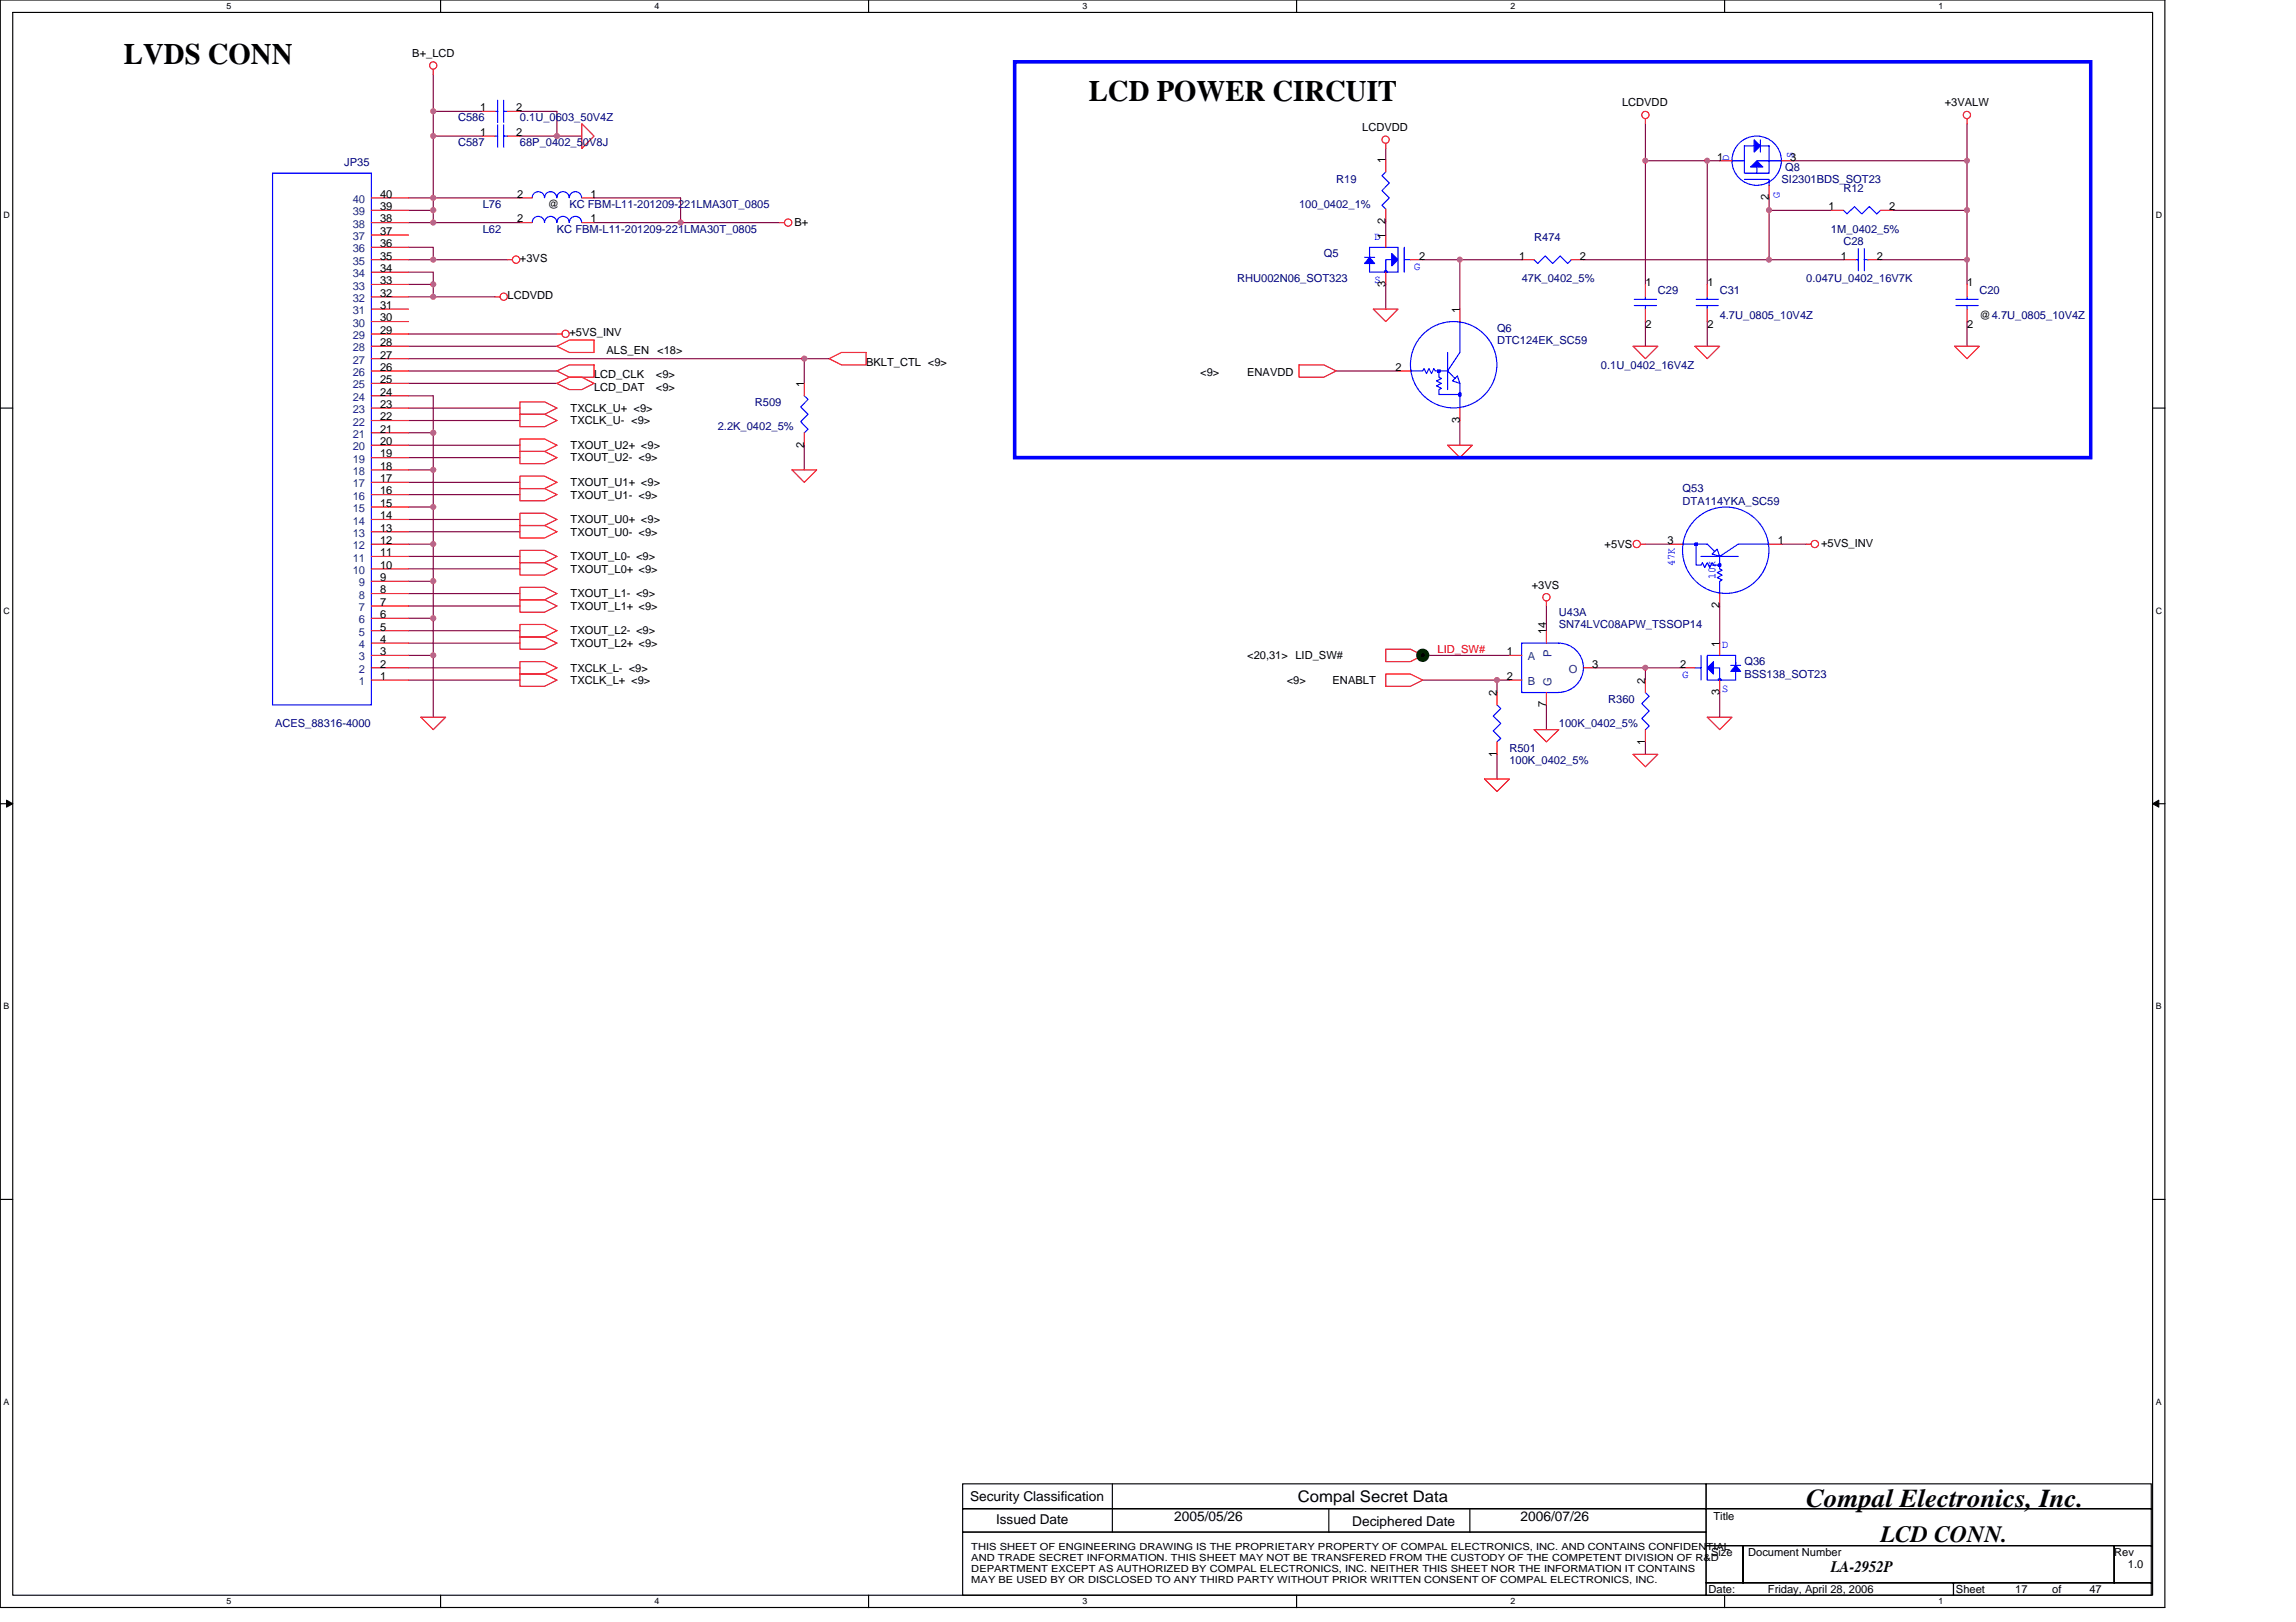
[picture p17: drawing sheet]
<svg xmlns="http://www.w3.org/2000/svg" width="297mm" height="210mm" viewBox="0 0 297 210" stroke-linecap="round" stroke-linejoin="round" font-family="sans-serif">
<defs><g id="words">
<g font-size="3.8">
<text x="16" y="8.3">LVDS CONN</text>
<text x="140.9" y="13.1">LCD POWER CIRCUIT</text>
</g>
<text font-size="3.3" x="233.7" y="195.1">Compal Electronics, Inc.</text>
<text font-size="3" x="243.3" y="199.6">LCD CONN.</text>
<g font-size="2.1">
<text x="167.9" y="194.4">Compal Secret Data</text>
<text x="236.9" y="203.5">LA-2952P</text>
</g>
<g font-size="1.8">
<text x="125.5" y="194.2">Security Classification</text>
<text x="128.9" y="197.3">Issued Date</text>
<text x="151.9" y="196.8">2005/05/26</text>
<text x="174.9" y="197.4">Deciphered Date</text>
<text x="196.7" y="196.8">2006/07/26</text>
</g>
<g font-size="1.4">
<text x="53.3" y="7.4">B+_LCD</text>
<text x="62.1" y="17.6">1</text>
<text x="62.1" y="14.4">1</text>
<text x="66.8" y="17.6">2</text>
<text x="66.8" y="14.4">2</text>
<text x="176.2" y="17">LCDVDD</text>
<text x="209.8" y="13.8">LCDVDD</text>
<text x="251.6" y="13.8">+3VALW</text>
<text x="179.3" y="21.1" transform="rotate(-90 179.3 21.1)">1</text>
<text x="222.1" y="20.8">1</text>
<text x="231.6" y="20.8">3</text>
<text x="49.2" y="28.8">38</text>
<text x="49.2" y="27.2">39</text>
<text x="49.2" y="25.6">40</text>
<text x="66.9" y="25.6">2</text>
<text x="66.9" y="28.8">2</text>
<text x="70.9" y="26.9">@</text>
<text x="76.4" y="25.6">1</text>
<text x="76.4" y="28.8">1</text>
<text x="102.8" y="29.3">B+</text>
<text x="179.3" y="29" transform="rotate(-90 179.3 29)">2</text>
<text x="228.9" y="25.9" transform="rotate(-90 228.9 25.9)">2</text>
<text x="236.6" y="27.2">1</text>
<text x="244.4" y="27.2">2</text>
<text x="49.2" y="35.2">34</text>
<text x="49.2" y="33.6">35</text>
<text x="49.2" y="32">36</text>
<text x="49.2" y="30.4">37</text>
<text x="67.3" y="34">+3VS</text>
<text x="179.3" y="30.9" transform="rotate(-90 179.3 30.9)">1</text>
<text x="183.6" y="33.6">2</text>
<text x="196.6" y="33.6">1</text>
<text x="204.4" y="33.6">2</text>
<text x="238.1" y="33.6">1</text>
<text x="242.8" y="33.6">2</text>
<text x="49.2" y="41.6">30</text>
<text x="49.2" y="40">31</text>
<text x="49.2" y="38.4">32</text>
<text x="49.2" y="36.8">33</text>
<text x="65.7" y="38.7">LCDVDD</text>
<text x="179.3" y="37.1" transform="rotate(-90 179.3 37.1)">3</text>
<text x="188.8" y="40.5" transform="rotate(-90 188.8 40.5)">1</text>
<text x="212.9" y="37">1</text>
<text x="220.9" y="37">1</text>
<text x="254.5" y="37">1</text>
<text x="256.1" y="41.3">@4.7U_0805_10V4Z</text>
<text x="49.2" y="48">26</text>
<text x="49.2" y="46.4">27</text>
<text x="49.2" y="44.8">28</text>
<text x="49.2" y="43.2">29</text>
<text x="73.7" y="43.5">+5VS_INV</text>
<text x="78.5" y="45.8">ALS_EN</text>
<text x="85" y="45.8">&lt;18&gt;</text>
<text x="112.1" y="47.4">BKLT_CTL &lt;9&gt;</text>
<text x="180.5" y="48">2</text>
<text x="212.9" y="42.4">2</text>
<text x="220.9" y="42.4">2</text>
<text x="254.5" y="42.4">2</text>
<text x="49.2" y="52.8">23</text>
<text x="49.2" y="51.2">24</text>
<text x="49.2" y="49.6">25</text>
<text x="73.8" y="53.3">TXCLK_U+ &lt;9&gt;</text>
<text x="76.9" y="49">LCD_CLK</text>
<text x="76.9" y="50.6">LCD_DAT</text>
<text x="84.9" y="49">&lt;9&gt;</text>
<text x="84.9" y="50.6">&lt;9&gt;</text>
<text x="104" y="50.1" transform="rotate(-90 104 50.1)">1</text>
<text x="155.3" y="48.7">&lt;9&gt;</text>
<text x="161.4" y="48.7">ENAVDD</text>
<text x="49.2" y="59.2">19</text>
<text x="49.2" y="57.6">20</text>
<text x="49.2" y="56">21</text>
<text x="49.2" y="54.4">22</text>
<text x="73.8" y="54.9">TXCLK_U- &lt;9&gt;</text>
<text x="73.8" y="58.1">TXOUT_U2+ &lt;9&gt;</text>
<text x="73.8" y="59.7">TXOUT_U2- &lt;9&gt;</text>
<text x="104" y="57.9" transform="rotate(-90 104 57.9)">2</text>
<text x="188.8" y="54.7" transform="rotate(-90 188.8 54.7)">3</text>
<text x="49.2" y="65.6">15</text>
<text x="49.2" y="64">16</text>
<text x="49.2" y="62.4">17</text>
<text x="49.2" y="60.8">18</text>
<text x="73.8" y="62.9">TXOUT_U1+ &lt;9&gt;</text>
<text x="73.8" y="64.5">TXOUT_U1- &lt;9&gt;</text>
<text x="49.2" y="72">11</text>
<text x="49.2" y="70.4">12</text>
<text x="49.2" y="68.8">13</text>
<text x="49.2" y="67.2">14</text>
<text x="73.8" y="67.7">TXOUT_U0+ &lt;9&gt;</text>
<text x="73.8" y="69.3">TXOUT_U0- &lt;9&gt;</text>
<text x="207.6" y="70.9">+5VS</text>
<text x="215.7" y="70.4">3</text>
<text x="230" y="70.4">1</text>
<text x="235.6" y="70.7">+5VS_INV</text>
<text x="49.2" y="76.8">8</text>
<text x="49.2" y="75.2">9</text>
<text x="49.2" y="73.6">10</text>
<text x="73.8" y="72.5">TXOUT_L0- &lt;9&gt;</text>
<text x="73.8" y="74.1">TXOUT_L0+ &lt;9&gt;</text>
<text x="73.8" y="77.3">TXOUT_L1- &lt;9&gt;</text>
<text x="198.2" y="76.2">+3VS</text>
<text x="49.2" y="83.2">4</text>
<text x="49.2" y="81.6">5</text>
<text x="49.2" y="80">6</text>
<text x="49.2" y="78.4">7</text>
<text x="73.8" y="78.9">TXOUT_L1+ &lt;9&gt;</text>
<text x="73.8" y="82.1">TXOUT_L2- &lt;9&gt;</text>
<text x="73.8" y="83.7">TXOUT_L2+ &lt;9&gt;</text>
<text x="200" y="82.1" transform="rotate(-90 200 82.1)">14</text>
<text x="222.5" y="83.7" transform="rotate(-90 222.5 83.7)">1</text>
<text x="222.5" y="78.7" transform="rotate(-90 222.5 78.7)">2</text>
<text x="49.2" y="88">1</text>
<text x="49.2" y="86.4">2</text>
<text x="49.2" y="84.8">3</text>
<text x="73.8" y="86.9">TXCLK_L- &lt;9&gt;</text>
<text x="73.8" y="88.5">TXCLK_L+ &lt;9&gt;</text>
<text x="161.4" y="85.3">&lt;20,31&gt; LID_SW#</text>
<text x="166.5" y="88.5">&lt;9&gt;</text>
<text x="172.4" y="88.5">ENABLT</text>
<text x="194.9" y="84.8">1</text>
<text x="194.9" y="88">2</text>
<text x="206" y="86.4">3</text>
<text x="212.8" y="88.5" transform="rotate(-90 212.8 88.5)">2</text>
<text x="217.4" y="86.4">2</text>
<text x="222.5" y="89.9" transform="rotate(-90 222.5 89.9)">3</text>
<text x="193.7" y="90.1" transform="rotate(-90 193.7 90.1)">2</text>
<text x="200" y="91.5" transform="rotate(-90 200 91.5)">7</text>
<text x="193.7" y="97.9" transform="rotate(-90 193.7 97.9)">1</text>
<text x="212.8" y="96.4" transform="rotate(-90 212.8 96.4)">1</text>
<text x="221.7" y="196.7">Title</text>
<text x="221.4" y="201.3">Size</text>
<text x="226.2" y="201.3">Document Number</text>
<text x="273.5" y="201.3">Rev</text>
<text x="275.3" y="202.9">1.0</text>
<text x="221" y="206.1">Date:</text>
<text x="228.7" y="206.1">Friday, April 28, 2006</text>
<text x="253" y="206.1">Sheet</text>
<text x="260.7" y="206.1">17</text>
<text x="265.5" y="206.1">of</text>
<text x="270.3" y="206.1">47</text>
</g>
<g font-size="1.4" fill="#000080">
<text x="59.3" y="15.7">C586</text>
<text x="67.3" y="15.7">0.1U_0603_50V4Z</text>
<text x="44.5" y="21.5">JP35</text>
<text x="59.3" y="18.9">C587</text>
<text x="67.3" y="18.9">68P_0402_50V8J</text>
<text x="172.9" y="23.7">R19</text>
<text x="230.5" y="23.7">SI2301BDS_SOT23</text>
<text x="230.9" y="22.1">Q8</text>
<text x="62.5" y="26.9">L76</text>
<text x="73.7" y="26.9">KC FBM-L11-201209-221LMA30T_0805</text>
<text x="168.1" y="26.9">100_0402_1%</text>
<text x="238.5" y="24.8">R12</text>
<text x="62.5" y="30.1">L62</text>
<text x="72" y="30.1">KC FBM-L11-201209-221LMA30T_0805</text>
<text x="171.3" y="33.3">Q5</text>
<text x="198.5" y="31.2">R474</text>
<text x="236.9" y="30.1">1M_0402_5%</text>
<text x="238.5" y="31.7">C28</text>
<text x="160.1" y="36.5">RHU002N06_SOT323</text>
<text x="196.9" y="36.5">47K_0402_5%</text>
<text x="214.5" y="38.1">C29</text>
<text x="222.5" y="38.1">C31</text>
<text x="222.5" y="41.3">4.7U_0805_10V4Z</text>
<text x="233.7" y="36.5">0.047U_0402_16V7K</text>
<text x="256.1" y="38.1">C20</text>
<text x="193.7" y="42.9">Q6</text>
<text x="193.7" y="44.5">DTC124EK_SC59</text>
<text x="207.1" y="47.7">0.1U_0402_16V4Z</text>
<text x="97.7" y="52.5">R509</text>
<text x="92.9" y="55.7">2.2K_0402_5%</text>
<text x="217.7" y="63.7">Q53</text>
<text x="217.7" y="65.3">DTA114YKA_SC59</text>
<text x="201.7" y="79.7">U43A</text>
<text x="201.7" y="81.3">SN74LVC08APW_TSSOP14</text>
<text x="225.7" y="86.1">Q36</text>
<text x="225.7" y="87.7">BSS138_SOT23</text>
<text x="35.6" y="94.1">ACES_88316-4000</text>
<text x="201.7" y="94.1">100K_0402_5%</text>
<text x="208.1" y="90.9">R360</text>
<text x="195.3" y="97.3">R501</text>
<text x="195.3" y="98.9">100K_0402_5%</text>
</g>
<g font-size="1.4" fill="#00f">
<text x="223.7" y="20.8" transform="rotate(-90 223.7 20.8)">D</text>
<text x="232" y="20.5" transform="rotate(-90 232 20.5)">S</text>
<text x="230.3" y="25.6" transform="rotate(-90 230.3 25.6)">G</text>
<text x="177.8" y="31.1">D</text>
<text x="182.9" y="34.9">G</text>
<text x="177.8" y="36.7">S</text>
<text x="216.7" y="73.3" transform="rotate(-90 216.7 73.3)">47K</text>
<text x="222" y="74.9" transform="rotate(-90 222 74.9)">10K</text>
<text x="222.8" y="83.9">D</text>
<text x="217.7" y="87.7">G</text>
<text x="222.8" y="89.5">S</text>
</g>
<g font-size="1.4" fill="#004080">
<text x="45.6" y="29.5">38</text>
<text x="45.6" y="27.9">39</text>
<text x="45.6" y="26.3">40</text>
<text x="45.6" y="35.9">34</text>
<text x="45.6" y="34.3">35</text>
<text x="45.6" y="32.7">36</text>
<text x="45.6" y="31.1">37</text>
<text x="45.6" y="40.7">31</text>
<text x="45.6" y="39.1">32</text>
<text x="45.6" y="37.5">33</text>
<text x="45.6" y="47.1">27</text>
<text x="45.6" y="45.5">28</text>
<text x="45.6" y="43.9">29</text>
<text x="45.6" y="42.3">30</text>
<text x="45.6" y="53.5">23</text>
<text x="45.6" y="51.9">24</text>
<text x="45.6" y="50.3">25</text>
<text x="45.6" y="48.7">26</text>
<text x="45.6" y="59.9">19</text>
<text x="45.6" y="58.3">20</text>
<text x="45.6" y="56.7">21</text>
<text x="45.6" y="55.1">22</text>
<text x="45.6" y="64.7">16</text>
<text x="45.6" y="63.1">17</text>
<text x="45.6" y="61.5">18</text>
<text x="45.6" y="71.1">12</text>
<text x="45.6" y="69.5">13</text>
<text x="45.6" y="67.9">14</text>
<text x="45.6" y="66.3">15</text>
<text x="45.6" y="74.3">10</text>
<text x="45.6" y="72.7">11</text>
<text x="46.4" y="77.5">8</text>
<text x="46.4" y="75.9">9</text>
<text x="46.4" y="83.9">4</text>
<text x="46.4" y="82.3">5</text>
<text x="46.4" y="80.7">6</text>
<text x="46.4" y="79.1">7</text>
<text x="46.4" y="88.7">1</text>
<text x="46.4" y="87.1">2</text>
<text x="46.4" y="85.5">3</text>
<text x="197.7" y="85.5">A</text>
<text x="197.7" y="88.7">B</text>
<text x="200.7" y="88.8" transform="rotate(-90 200.7 88.8)">G</text>
<text x="200.7" y="85" transform="rotate(-90 200.7 85)">P</text>
<text x="202.9" y="87.1">O</text>
</g>
<text font-size="1.4" fill="#f00" x="186" y="84.5">LID_SW#</text>
<g font-size="1.3">
<text x="125.7" y="200.5">THIS SHEET OF ENGINEERING DRAWING IS THE PROPRIETARY PROPERTY OF COMPAL ELECTRONICS, INC. AND CONTAINS CONFIDENTIAL</text>
<text x="125.7" y="202">AND TRADE SECRET INFORMATION. THIS SHEET MAY NOT BE TRANSFERED FROM THE CUSTODY OF THE COMPETENT DIVISION OF R&amp;D</text>
<text x="125.7" y="203.5">DEPARTMENT EXCEPT AS AUTHORIZED BY COMPAL ELECTRONICS, INC. NEITHER THIS SHEET NOR THE INFORMATION IT CONTAINS</text>
<text x="125.7" y="204.9">MAY BE USED BY OR DISCLOSED TO ANY THIRD PARTY WITHOUT PRIOR WRITTEN CONSENT OF COMPAL ELECTRONICS, INC.</text>
</g>
<g font-size="1.1">
<text x="29.3" y="1.2">5</text>
<text x="84.7" y="1.2">4</text>
<text x="140" y="1.2">3</text>
<text x="195.4" y="1.2">2</text>
<text x="250.8" y="1.2">1</text>
<text x=".4" y="28.2">D</text>
<text x="278.9" y="28.2">D</text>
<text x=".4" y="79.4">C</text>
<text x="278.9" y="79.4">C</text>
<text x=".4" y="130.6">B</text>
<text x="278.9" y="130.6">B</text>
<text x=".4" y="181.8">A</text>
<text x="278.9" y="181.8">A</text>
<text x="29.3" y="207.6">5</text>
<text x="84.7" y="207.6">4</text>
<text x="140" y="207.6">3</text>
<text x="195.4" y="207.6">2</text>
<text x="250.8" y="207.6">1</text>
</g>
</g></defs>
<path d="M0 0h280.1v208h-280.1zM1.6 1.6h276.9v204.8h-276.9z" fill="none" stroke="#000" stroke-width=".15"/>
<g fill="#fff">
<path d="M29.3 .2h.6v1.2h-.6z"/>
<path d="M29.3 206.6h.6v1.3h-.6z"/>
</g>
<path d="M57 0v1.6M57 206.4v1.6" fill="none" stroke="#000" stroke-width=".15"/>
<g fill="#fff">
<path d="M84.7 .2h.6v1.2h-.6z"/>
<path d="M84.7 206.6h.6v1.3h-.6z"/>
</g>
<path d="M112.4 0v1.6M112.4 206.4v1.6" fill="none" stroke="#000" stroke-width=".15"/>
<g fill="#fff">
<path d="M140 .2h.6v1.2h-.6z"/>
<path d="M140 206.6h.6v1.3h-.6z"/>
</g>
<path d="M167.7 0v1.6M167.7 206.4v1.6" fill="none" stroke="#000" stroke-width=".15"/>
<g fill="#fff">
<path d="M195.4 .2h.6v1.2h-.6z"/>
<path d="M195.4 206.6h.6v1.3h-.6z"/>
</g>
<path d="M223.1 0v1.6M223.1 206.4v1.6" fill="none" stroke="#000" stroke-width=".15"/>
<g fill="#fff">
<path d="M250.8 .2h.6v1.2h-.6z"/>
<path d="M250.8 206.6h.6v1.3h-.6z"/>
<path d="M.4 27.2h.8v1.3h-.8z"/>
<path d="M278.9 27.2h.8v1.3h-.8z"/>
<path d="M.4 78.4h.8v1.3h-.8z"/>
<path d="M278.9 78.4h.8v1.3h-.8z"/>
</g>
<path d="M0 52.8h1.6M278.5 52.8h1.6" fill="none" stroke="#000" stroke-width=".15"/>
<g fill="#fff">
<path d="M.4 129.6h.8v1.3h-.8z"/>
<path d="M278.9 129.6h.7v1.3h-.7z"/>
</g>
<path d="M0 104h1.6M278.5 104h1.6" fill="none" stroke="#000" stroke-width=".15"/>
<path d="M.8 103.5l.8 .5-.8 .5zM278.5 104l.8-.5v1z" fill="#000" stroke="#000" stroke-width=".13"/>
<g fill="#fff">
<path d="M.4 180.8h.8v1.3h-.8z"/>
<path d="M278.9 180.8h.7v1.3h-.7z"/>
</g>
<g fill="none" stroke="#000" stroke-width=".15">
<path d="M0 155.2h1.6M278.5 155.2h1.6M124.5 192h96.2v3.2h-96.2zM124.5 195.2h96.2v3.1h-96.2zM124.5 198.3h96.2v8.1h-96.2zM143.9 192v6.3M171.9 195.2v3.1M190.2 195.2v3.1M220.7 192h57.6v3.2h-57.6zM220.7 195.2h57.6v4.8h-57.6zM220.7 200h4.8v4.8h-4.8zM220.7 204.8h32v1.6h-32z"/>
<path d="M225.5 200h48v4.8h-48zM252.7 204.8h25.6v1.6h-25.6zM273.5 200h4.8v4.8h-4.8z"/>
</g>
<g fill="none" stroke="#800040" stroke-width=".15">
<path d="M56 14.4v3.2h6.5M56 17.6v8h11.3M56 9.6v4.8M56 14.4h6.5M67.3 14.4h4.7v3.2M67.3 17.6h8M179.3 19.2v1.5M212.9 16v20.8M254.5 16v20.8M52.8 32h3.2v1.6M52.8 33.6h12.9M52.8 27.2h3.2"/>
<path d="M52.8 25.6h3.2v3.2M52.8 35.2h3.2v3.2M52.8 28.8h14.5M52.8 38.4h11.2M52.8 36.8h3.2M76.9 25.6h11.2v3.2M76.9 28.8h24M179.3 28.7v1.7M179.3 36.8v3.2M184.1 33.6h12.8M188.9 33.6v6.4M204.9 33.6h33.6"/>
<path d="M212.9 20.8h9.6M220.9 20.8v16M228.9 25.6v1.6h8M228.9 27.2v6.4M232.1 20.8h22.4M243.3 33.6h11.2M244.9 27.2h9.6M52.8 46.4h51.3v3.2M52.8 51.2h3.2v41.6M52.8 48h19.2M52.8 49.6h19.2M52.8 52.8h14.5"/>
<path d="M52.8 54.4h14.5M52.8 59.2h14.5M52.8 57.6h14.5M52.8 44.8h19.2M52.8 43.2h19.2M52.8 56h3.2M104.1 57.6v3.2M104.1 46.4h3.2M172.9 48h8M188.9 54.4v3.2M212.9 41.6v3.2M220.9 41.6v3.2"/>
<path d="M254.5 41.6v3.2M52.8 70.4h3.2M52.8 67.2h14.5M52.8 62.4h14.5M52.8 68.8h14.5M52.8 64h14.5M52.8 78.4h14.5M52.8 72h14.5M52.8 73.6h14.5M52.8 76.8h14.5M52.8 60.8h3.2M52.8 65.6h3.2"/>
<path d="M52.8 75.2h3.2M200.1 78.4v3.2M212.9 70.4h3.2M222.5 78.4v4.8M230.5 70.4h3.2M52.8 86.4h14.5M52.8 84.8h3.2M52.8 88h14.5M52.8 81.6h14.5M52.8 83.2h14.5M52.8 80h3.2M184.1 84.8h11.2"/>
<path d="M184.1 88h11.2M193.7 88v1.6M193.7 97.6v3.2M200.1 91.2v3.2M206.5 86.4h11.2M212.9 86.4v1.6M212.9 96v1.6M222.5 89.6v3.2"/>
</g>
<g fill="#f0f" stroke="#f0f" stroke-width=".15">
<circle cx="220.9" cy="20.8" r=".31"/>
<circle cx="254.5" cy="33.6" r=".31"/>
<circle cx="228.9" cy="33.6" r=".31"/>
<circle cx="212.9" cy="86.4" r=".31"/>
<circle cx="193.7" cy="88" r=".32"/>
<circle cx="56" cy="14.4" r=".31"/>
<circle cx="188.9" cy="33.6" r=".31"/>
<circle cx="228.9" cy="27.2" r=".32"/>
<circle cx="212.9" cy="20.8" r=".31"/>
<circle cx="254.5" cy="27.2" r=".32"/>
<circle cx="56" cy="28.8" r=".31"/>
<circle cx="56" cy="27.2" r=".32"/>
<circle cx="72.1" cy="17.6" r=".31"/>
<circle cx="56" cy="17.6" r=".31"/>
<circle cx="104.1" cy="46.4" r=".31"/>
<circle cx="88.1" cy="28.8" r=".31"/>
<circle cx="56" cy="38.4" r=".31"/>
<circle cx="56" cy="36.8" r=".31"/>
<circle cx="56" cy="33.6" r=".31"/>
<circle cx="56" cy="25.6" r=".31"/>
<circle cx="56" cy="60.8" r=".31"/>
<circle cx="56" cy="65.6" r=".31"/>
<circle cx="56" cy="56" r=".32"/>
<circle cx="56" cy="75.2" r=".32"/>
<circle cx="56" cy="80" r=".32"/>
<circle cx="56" cy="70.4" r=".31"/>
<circle cx="56" cy="84.8" r=".31"/>
<circle cx="254.5" cy="20.8" r=".31"/>
</g>
<g fill="none" stroke="#f00" stroke-width=".15">
<path d="M56 9v.6M62.5 17.6h1.5M62.5 14.4h1.5M65.7 17.6h1.6M65.7 14.4h1.6M75.3 16l1.6 1.6-1.6 1.6zM179.3 18.6v.6M212.9 15.4v.6M254.5 15.4v.6M48 28.8h4.8M48 38.4h4.8M48 33.6h4.8"/>
<path d="M48 36.8h4.8M48 35.2h4.8M48 32h4.8M48 30.4h4.8M48 27.2h4.8M48 25.6h4.8M64 38.4h.7M65.7 33.6h.6M67.3 28.8h1.6M67.3 25.6h1.6M75.3 28.8h1.6M75.3 25.6h1.6"/>
<path d="M100.9 28.8h.6M179.3 20.7v1.5M179.3 27.1v1.6M179.3 30.4v1.6M179.3 35.2v1.6M182.5 33.6h1.6M196.9 33.6h1.6M203.3 33.6h1.6M212.9 36.8v1.6M220.9 36.8v1.6M222.5 20.8h1.6M228.9 24v1.6"/>
<path d="M230.5 20.8h1.6M236.9 27.2h1.6M238.5 33.6h1.6M241.7 33.6h1.6M243.3 27.2h1.6M254.5 36.8v1.6M48 43.2h4.8M48 59.2h4.8M48 57.6h4.8M48 56h4.8M48 54.4h4.8M48 52.8h4.8"/>
<path d="M48 51.2h4.8M48 49.6h4.8M48 48h4.8M48 46.4h4.8M48 44.8h4.8M48 41.6h4.8M48 40h4.8M67.3 52h3.2l1.5 .8-1.5 .8h-3.2zM67.3 53.6h3.2l1.5 .8-1.5 .8h-3.2zM67.3 56.8h3.2l1.5 .8-1.5 .8h-3.2zM67.3 58.4h3.2l1.5 .8-1.5 .8h-3.2zM72 48l1.7-.8h3.2v1.6h-3.2z"/>
<path d="M72 44.8l1.7-.8h3.2v1.6h-3.2zM72 49.6l1.7-.8h1.6l1.6 .8-1.6 .8h-1.6zM72 43.2h.7M104.1 49.6v1.6M104.1 56v1.6M107.3 46.4l1.6-.8h3.2v1.6h-3.2zM168.1 47.2h3.2l1.6 .8-1.6 .8h-3.2zM177.7 40h3.2l-1.6 1.6zM180.9 48h1.6M187.3 57.6h3.2l-1.6 1.6zM188.9 40v1.6M188.9 52.8v1.6"/>
<path d="M211.3 44.8h3.2l-1.6 1.6zM212.9 40v1.6M219.3 44.8h3.2l-1.6 1.6zM220.9 40v1.6M252.9 44.8h3.2l-1.6 1.6zM254.5 40v1.6M48 70.4h4.8M48 78.4h4.8M48 76.8h4.8M48 75.2h4.8M48 73.6h4.8M48 72h4.8"/>
<path d="M48 68.8h4.8M48 67.2h4.8M48 65.6h4.8M48 64h4.8M48 62.4h4.8M48 60.8h4.8M67.3 61.6h3.2l1.5 .8-1.5 .8h-3.2zM67.3 63.2h3.2l1.5 .8-1.5 .8h-3.2zM67.3 66.4h3.2l1.5 .8-1.5 .8h-3.2zM67.3 68h3.2l1.5 .8-1.5 .8h-3.2zM67.3 71.2h3.2l1.5 .8-1.5 .8h-3.2zM67.3 72.8h3.2l1.5 .8-1.5 .8h-3.2z"/>
<path d="M67.3 76h3.2l1.5 .8-1.5 .8h-3.2zM67.3 77.6h3.2l1.5 .8-1.5 .8h-3.2zM102.5 60.8h3.2l-1.6 1.6zM200.1 77.8v.6M212.2 70.4h.7M216.1 70.4h1.6M222.5 76.8v1.6M228.9 70.4h1.6M233.7 70.4h.6M48 88h4.8M48 86.4h4.8M48 84.8h4.8"/>
<path d="M48 83.2h4.8M48 81.6h4.8M48 80h4.8M54.5 92.8h3.2l-1.7 1.6zM67.3 80.8h3.2l1.5 .8-1.5 .8h-3.2zM67.3 82.4h3.2l1.5 .8-1.5 .8h-3.2zM67.3 85.6h3.2l1.5 .8-1.5 .8h-3.2zM67.3 87.2h3.2l1.5 .8-1.5 .8h-3.2zM179.3 87.2h3.2l1.6 .8-1.6 .8h-3.2zM179.3 84h3.2l1.6 .8-1.6 .8h-3.2zM193.7 89.6v1.6M193.7 96v1.6"/>
<path d="M195.3 88h1.6M195.3 84.8h1.6M198.5 94.4h3.2l-1.6 1.6zM200.1 81.6v1.6M200.1 89.6v1.6M204.9 86.4h1.6M211.3 97.6h3.2l-1.6 1.6zM212.9 88v1.6M212.9 94.4v1.6M217.7 86.4h1.6M220.9 92.8h3.2l-1.6 1.6zM222.5 83.2v1.6"/>
<path d="M222.5 88v1.6M192.1 100.8h3.2l-1.6 1.6z"/>
<circle cx="56" cy="8.5" r=".47"/>
<circle cx="179.3" cy="18.1" r=".47"/>
<circle cx="212.9" cy="14.9" r=".47"/>
<circle cx="254.5" cy="14.9" r=".47"/>
<circle cx="65.2" cy="38.4" r=".47"/>
<circle cx="66.8" cy="33.6" r=".48"/>
<circle cx="102" cy="28.8" r=".47"/>
<circle cx="73.2" cy="43.2" r=".47"/>
<circle cx="200.1" cy="77.3" r=".47"/>
<circle cx="211.7" cy="70.4" r=".47"/>
<circle cx="234.8" cy="70.4" r=".47"/>
</g>
<circle cx="184.1" cy="84.8" r=".79" fill="#008000" stroke="#008000" stroke-width=".15"/>
<circle cx="184.1" cy="84.8" r=".39" fill="#000" stroke="#008000" stroke-width=".15"/>
<path d="M131.3 8h139.2v51.2h-139.2z" fill="none" stroke="#00f" stroke-width=".47"/>
<g fill="none" stroke="#00f" stroke-width=".15">
<path d="M64 17.6h.4M64 14.4h.4M64.4 13v2.9M64.4 16.2v2.8M65.2 17.6h.5M65.2 13v2.9M65.2 16.2v2.8M65.2 14.4h.5M226.9 18.9h-1.2v1.9M227.8 18.1v1.6M227.8 18.9h1.1v1.9M35.3 22.4h12.7v68.8h-12.7z"/>
<path d="M68.9 25.6a.79 .79 0 0 1 .7-.8 .79 .79 0 0 1 .8 .8M68.9 28.8a.79 .79 0 0 1 .7-.8 .79 .79 0 0 1 .8 .8M70.5 25.6a.78 .78 0 0 1 .7-.8 .78 .78 0 0 1 .8 .8M70.5 28.8a.78 .78 0 0 1 .7-.8 .78 .78 0 0 1 .8 .8M72 25.6a.8 .8 0 0 1 .9-.8 .8 .8 0 0 1 .8 .8 .79 .79 0 0 1 .8-.8 .79 .79 0 0 1 .7 .8M72 28.8a.8 .8 0 0 1 .9-.8 .8 .8 0 0 1 .8 .8 .79 .79 0 0 1 .8-.8 .79 .79 0 0 1 .7 .8M176.5 33.3h1.3M177.2 33.3v-1.3h3.7v3.2h-1.6v-1.6h.8M177.2 34.1v1.1h2.1h-.2v-.1h.3v.1M179.3 22.2l-.5 .5 .9 1-.9 1 .9 .9-.9 1 .5 .5M181.7 33.6h.8M181.7 32v3.2"/>
<path d="M198.5 33.6l.4 .5 1-1 1 1 .9-1 1 1 .5-.5M211.4 39.5h2.9M211.4 38.7h2.9M212.9 38.4v.3M212.9 39.5v.5M219.4 39.5h2.9M219.4 38.7h2.9M220.9 38.4v.3M220.9 39.5v.5M224.1 20.8h1.6M225.7 20.8v1.6h3.2v-1.6h-1.6M225.7 23.2h3.2v.8"/>
<path d="M227.3 21.6v.8M228.7 20.8h1.8M238.5 27.2l.4 .5 1-1 1 1 .9-1 1 1 .5-.5M240.1 33.6h.3M240.4 32.2v2.9M241.2 33.6h.5M241.2 32.2v2.9M253 39.5h2.9M253 38.7h2.9M254.5 38.4v.3M254.5 39.5v.5M104.1 51.2l.4 .5-.9 1 .9 .9-.9 1 .9 .9-.4 .5"/>
<path d="M182.5 48h1.6l.1-.3 .3 .6 .4-.6 .3 .6 .3-.6 .2 .3h1.6M186 47.9h.3v.3h-.3zM186.2 48v.8l.3 .2-.7 .3 .7 .3-.7 .3 .7 .3-.3 .2v.7h2.7M187.3 45.6v4.8M187.3 48l.9 1M188.5 48.7l.4 .9-1-.3zM188.7 50.9h.3v.3h-.3zM188.9 41.6v4l-1.6 2.4M188.9 49.6v3.2M217.7 70.4h3.2l.9 1M219.3 70.3h.3v.3h-.3zM219.4 70.4v2.7h.7l.1-.3 .4 .6 .3-.6 .3 .6 .3-.6 .2 .3h.8"/>
<path d="M220.1 72h4.8M221.5 71.7l.7-.6 .3 .9zM222.3 73h.3v.3h-.3zM222.5 72v1.6l.3 .2-.6 .3 .6 .3-.6 .3 .6 .4-.3 .1v1.6M228.9 70.4h-4l-2.4 1.6M193.7 91.2l.5 .5-1 1 1 .9-1 1 1 .9-.5 .5M201.7 89.6a3.2 3.2 0 0 0 3.1-3.2 3.2 3.2 0 0 0-3.1-3.2h-4.8v6.4h4.8M212.9 89.6l.5 .5-1 1 1 .9-1 1 1 .9-.5 .5M219.3 86.4h.8M220.1 84.8v3.2M223.9 86.1h1.3M224.6 86.1v-1.3h-3.7v3.2h1.6v-1.6h-.8"/>
<path d="M224.6 86.9v1.1h-2.1h.1v-.1h-.3v.1"/>
<circle cx="227.3" cy="20.8" r="3.2"/>
<circle cx="188.1" cy="47.2" r="5.6"/>
<circle cx="223.3" cy="71.2" r="5.6"/>
</g>
<g fill="#00f" stroke="#00f" stroke-width=".15">
<path d="M180.1 32.8l.8 .8-.8 .8z" fill-rule="evenodd"/>
<path d="M177.2 33.3l.6 .8h-1.3z" fill-rule="evenodd"/>
<path d="M221.7 85.6v1.6l-.8-.8z" fill-rule="evenodd"/>
<path d="M224.6 86.1l.6 .8h-1.3z" fill-rule="evenodd"/>
<path d="M226.5 21.6l.8-.8 .8 .8z" fill-rule="evenodd"/>
<path d="M226.9 18.1l.9 .8-.9 .8z" fill-rule="evenodd"/>
</g>
<use href="#words"/>
</svg>
